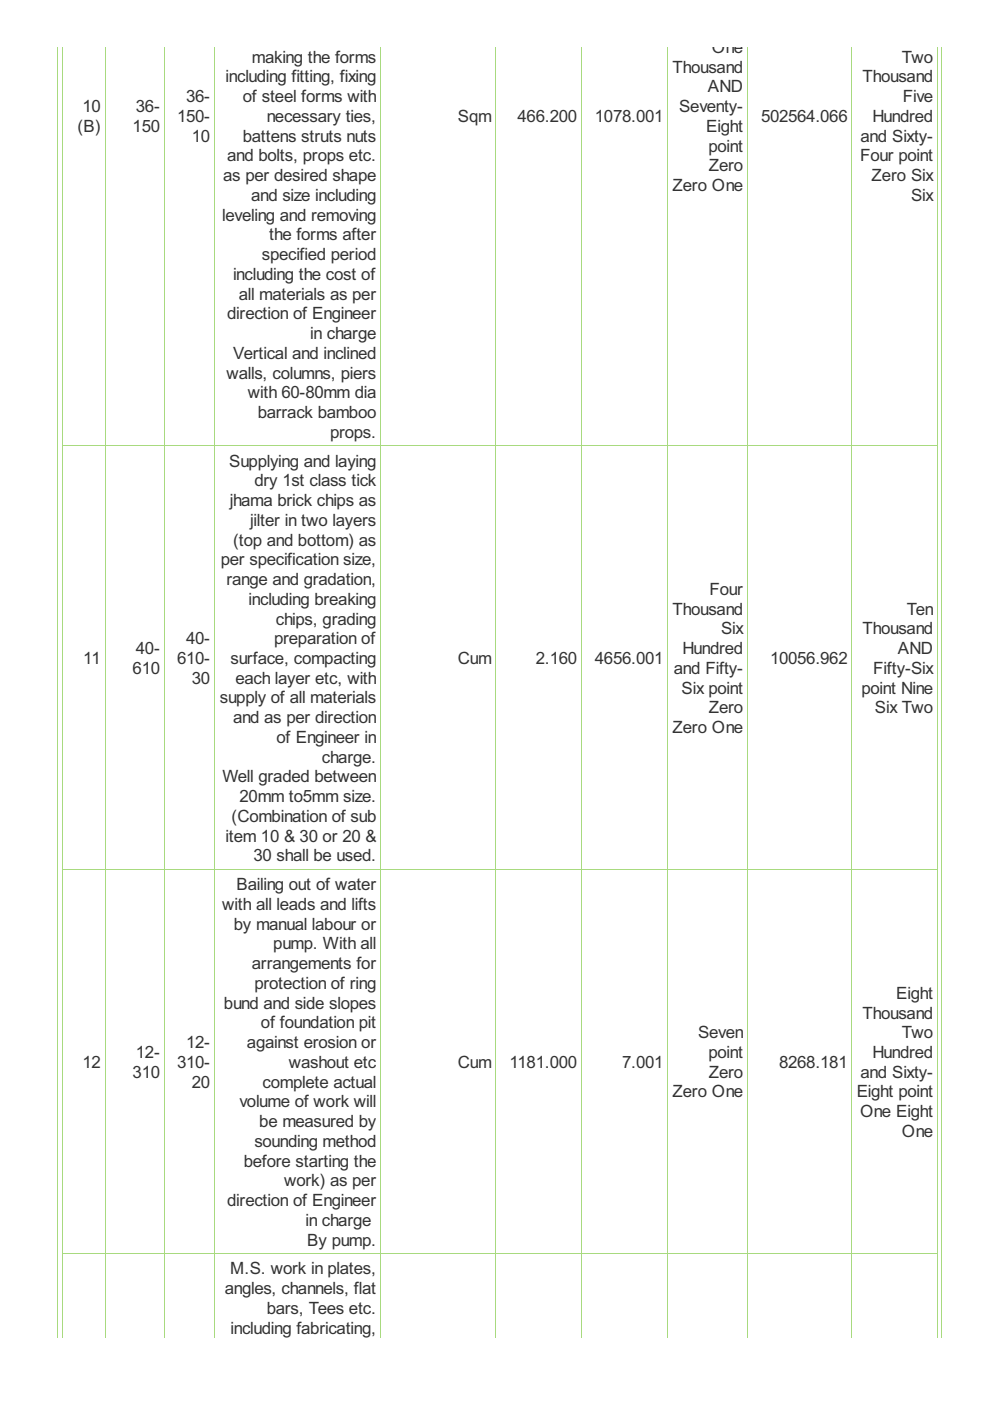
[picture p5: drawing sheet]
<svg xmlns="http://www.w3.org/2000/svg" width="210mm" height="297mm" viewBox="0 0 210 297" stroke-linecap="round" stroke-linejoin="round" font-family="sans-serif">
<defs><g id="words">
<g font-size="4" fill="#333">
<text x="151" y="11.2">One</text>
<text x="47.8" y="17.5">including fitting, fixing</text>
<text x="53.4" y="13.3">making the forms</text>
<text x="142.6" y="15.4">Thousand</text>
<text x="182.9" y="17.5">Thousand</text>
<text x="191.2" y="13.3">Two</text>
<text x="17.5" y="23.8">10</text>
<text x="28.8" y="23.8">36-</text>
<text x="39.5" y="21.7">36-</text>
<text x="51.5" y="21.7">of steel forms with</text>
<text x="144" y="23.8">Seventy-</text>
<text x="150.1" y="19.6">AND</text>
<text x="191.4" y="21.7">Five</text>
<text x="16.4" y="28">(B)</text>
<text x="28.1" y="28">150</text>
<text x="37.5" y="25.9">150-</text>
<text x="56.6" y="25.9">necessary ties,</text>
<text x="97.1" y="25.9">Sqm</text>
<text x="109.7" y="25.9">466.200</text>
<text x="126.1" y="25.9">1078.001</text>
<text x="149.7" y="28">Eight</text>
<text x="161.4" y="25.9">502564.066</text>
<text x="185" y="25.9">Hundred</text>
<text x="40.7" y="30">10</text>
<text x="48.2" y="34.2">and bolts, props etc.</text>
<text x="51.5" y="30">battens struts nuts</text>
<text x="150.2" y="32.1">point</text>
<text x="182.3" y="34.2">Four point</text>
<text x="182.5" y="30">and Sixty-</text>
<text x="47.3" y="38.4">as per desired shape</text>
<text x="142.6" y="40.5">Zero One</text>
<text x="150.3" y="36.3">Zero</text>
<text x="184.8" y="38.4">Zero Six</text>
<text x="47.1" y="46.8">leveling and removing</text>
<text x="53.2" y="42.6">and size including</text>
<text x="193.2" y="42.6">Six</text>
<text x="57.1" y="51">the forms after</text>
<text x="49.4" y="59.3">including the cost of</text>
<text x="55.5" y="55.2">specified period</text>
<text x="50.6" y="63.5">all materials as per</text>
<text x="48.2" y="67.7">direction of Engineer</text>
<text x="65.8" y="71.9">in charge</text>
<text x="49.5" y="76.1">Vertical and inclined</text>
<text x="48" y="80.3">walls, columns, piers</text>
<text x="52.5" y="84.5">with 60-80mm dia</text>
<text x="54.6" y="88.6">barrack bamboo</text>
<text x="70" y="92.8">props.</text>
<text x="48.6" y="98.9">Supplying and laying</text>
<text x="48.7" y="107.3">jhama brick chips as</text>
<text x="53.9" y="103.1">dry 1st class tick</text>
<text x="53.1" y="111.5">jilter in two layers</text>
<text x="46.8" y="119.9">per specification size,</text>
<text x="49.4" y="115.7">(top and bottom) as</text>
<text x="48" y="124">range and gradation,</text>
<text x="52.7" y="128.2">including breaking</text>
<text x="142.6" y="130.3">Thousand</text>
<text x="150.4" y="126.1">Four</text>
<text x="192.3" y="130.3">Ten</text>
<text x="39.5" y="136.6">40-</text>
<text x="58.1" y="136.6">preparation of</text>
<text x="58.5" y="132.4">chips, grading</text>
<text x="152.9" y="134.5">Six</text>
<text x="182.9" y="134.5">Thousand</text>
<text x="17.7" y="140.8">11</text>
<text x="28.1" y="142.9">610</text>
<text x="28.8" y="138.7">40-</text>
<text x="37.5" y="140.8">610-</text>
<text x="48.9" y="140.8">surface, compacting</text>
<text x="97.1" y="140.8">Cum</text>
<text x="113.6" y="140.8">2.160</text>
<text x="126.1" y="140.8">4656.001</text>
<text x="142.9" y="142.9">and Fifty-</text>
<text x="144.7" y="138.7">Hundred</text>
<text x="163.3" y="140.8">10056.962</text>
<text x="185.1" y="142.9">Fifty-Six</text>
<text x="190.4" y="138.7">AND</text>
<text x="40.7" y="145">30</text>
<text x="46.6" y="149.2">supply of all materials</text>
<text x="49.9" y="145">each layer etc, with</text>
<text x="144.5" y="147.1">Six point</text>
<text x="182.6" y="147.1">point Nine</text>
<text x="49.4" y="153.3">and as per direction</text>
<text x="142.6" y="155.4">Zero One</text>
<text x="150.3" y="151.2">Zero</text>
<text x="185.5" y="151.2">Six Two</text>
<text x="58.6" y="157.5">of Engineer in</text>
<text x="68.2" y="161.7">charge.</text>
<text x="47.2" y="165.9">Well graded between</text>
<text x="50.8" y="170.1">20mm to5mm size.</text>
<text x="47.8" y="178.5">item 10 &amp; 30 or 20 &amp;</text>
<text x="49.1" y="174.3">(Combination of sub</text>
<text x="53.8" y="182.6">30 shall be used.</text>
<text x="50.2" y="188.7">Bailing out of water</text>
<text x="47.1" y="192.9">with all leads and lifts</text>
<text x="49.6" y="197.1">by manual labour or</text>
<text x="57.9" y="201.3">pump. With all</text>
<text x="53.4" y="205.5">arrangements for</text>
<text x="53.9" y="209.7">protection of ring</text>
<text x="47.5" y="213.9">bund and side slopes</text>
<text x="182.9" y="215.9">Thousand</text>
<text x="190" y="211.8">Eight</text>
<text x="55.3" y="218">of foundation pit</text>
<text x="148" y="220.1">Seven</text>
<text x="191.2" y="220.1">Two</text>
<text x="17.5" y="226.4">12</text>
<text x="28.8" y="224.3">12-</text>
<text x="37.5" y="226.4">310-</text>
<text x="39.5" y="222.2">12-</text>
<text x="52.4" y="222.2">against erosion or</text>
<text x="61.3" y="226.4">washout etc</text>
<text x="97.1" y="226.4">Cum</text>
<text x="108" y="226.4">1181.000</text>
<text x="131.9" y="226.4">7.001</text>
<text x="150.2" y="224.3">point</text>
<text x="165.2" y="226.4">8268.181</text>
<text x="185" y="224.3">Hundred</text>
<text x="28.1" y="228.5">310</text>
<text x="40.7" y="230.6">20</text>
<text x="55.7" y="230.6">complete actual</text>
<text x="142.6" y="232.7">Zero One</text>
<text x="150.3" y="228.5">Zero</text>
<text x="181.7" y="232.7">Eight point</text>
<text x="182.5" y="228.5">and Sixty-</text>
<text x="50.8" y="234.8">volume of work will</text>
<text x="55" y="239">be measured by</text>
<text x="182.3" y="236.9">One Eight</text>
<text x="53.9" y="243.2">sounding method</text>
<text x="191.2" y="241.1">One</text>
<text x="51.7" y="247.3">before starting the</text>
<text x="60.2" y="251.5">work) as per</text>
<text x="48.2" y="255.7">direction of Engineer</text>
<text x="64.7" y="259.9">in charge</text>
<text x="65.2" y="264.1">By pump.</text>
<text x="47.7" y="274.4">angles, channels, flat</text>
<text x="48.8" y="270.2">M.S. work in plates,</text>
<text x="56.6" y="278.6">bars, Tees etc.</text>
<text x="48.9" y="282.7">including fabricating,</text>
</g>
</g></defs>
<g fill="none" stroke="#a8da7f" stroke-width=".21">
<path d="M12.2 9.9v273.8M13.2 9.9v273.8M22.3 9.9v273.8M34.8 9.9v273.8M45.5 9.9v273.8M80.7 9.9v273.8M105.1 9.9v273.8M123.3 9.9v273.8M141.6 9.9v273.8M158.5 9.9v273.8M180.6 9.9v273.8M198.8 9.9v273.8"/>
<path d="M199.6 9.9v273.8M13.1 94.5h185.8M13.1 184.3h185.8M13.1 265.7h185.8"/>
</g>
<use href="#words"/>
</svg>
